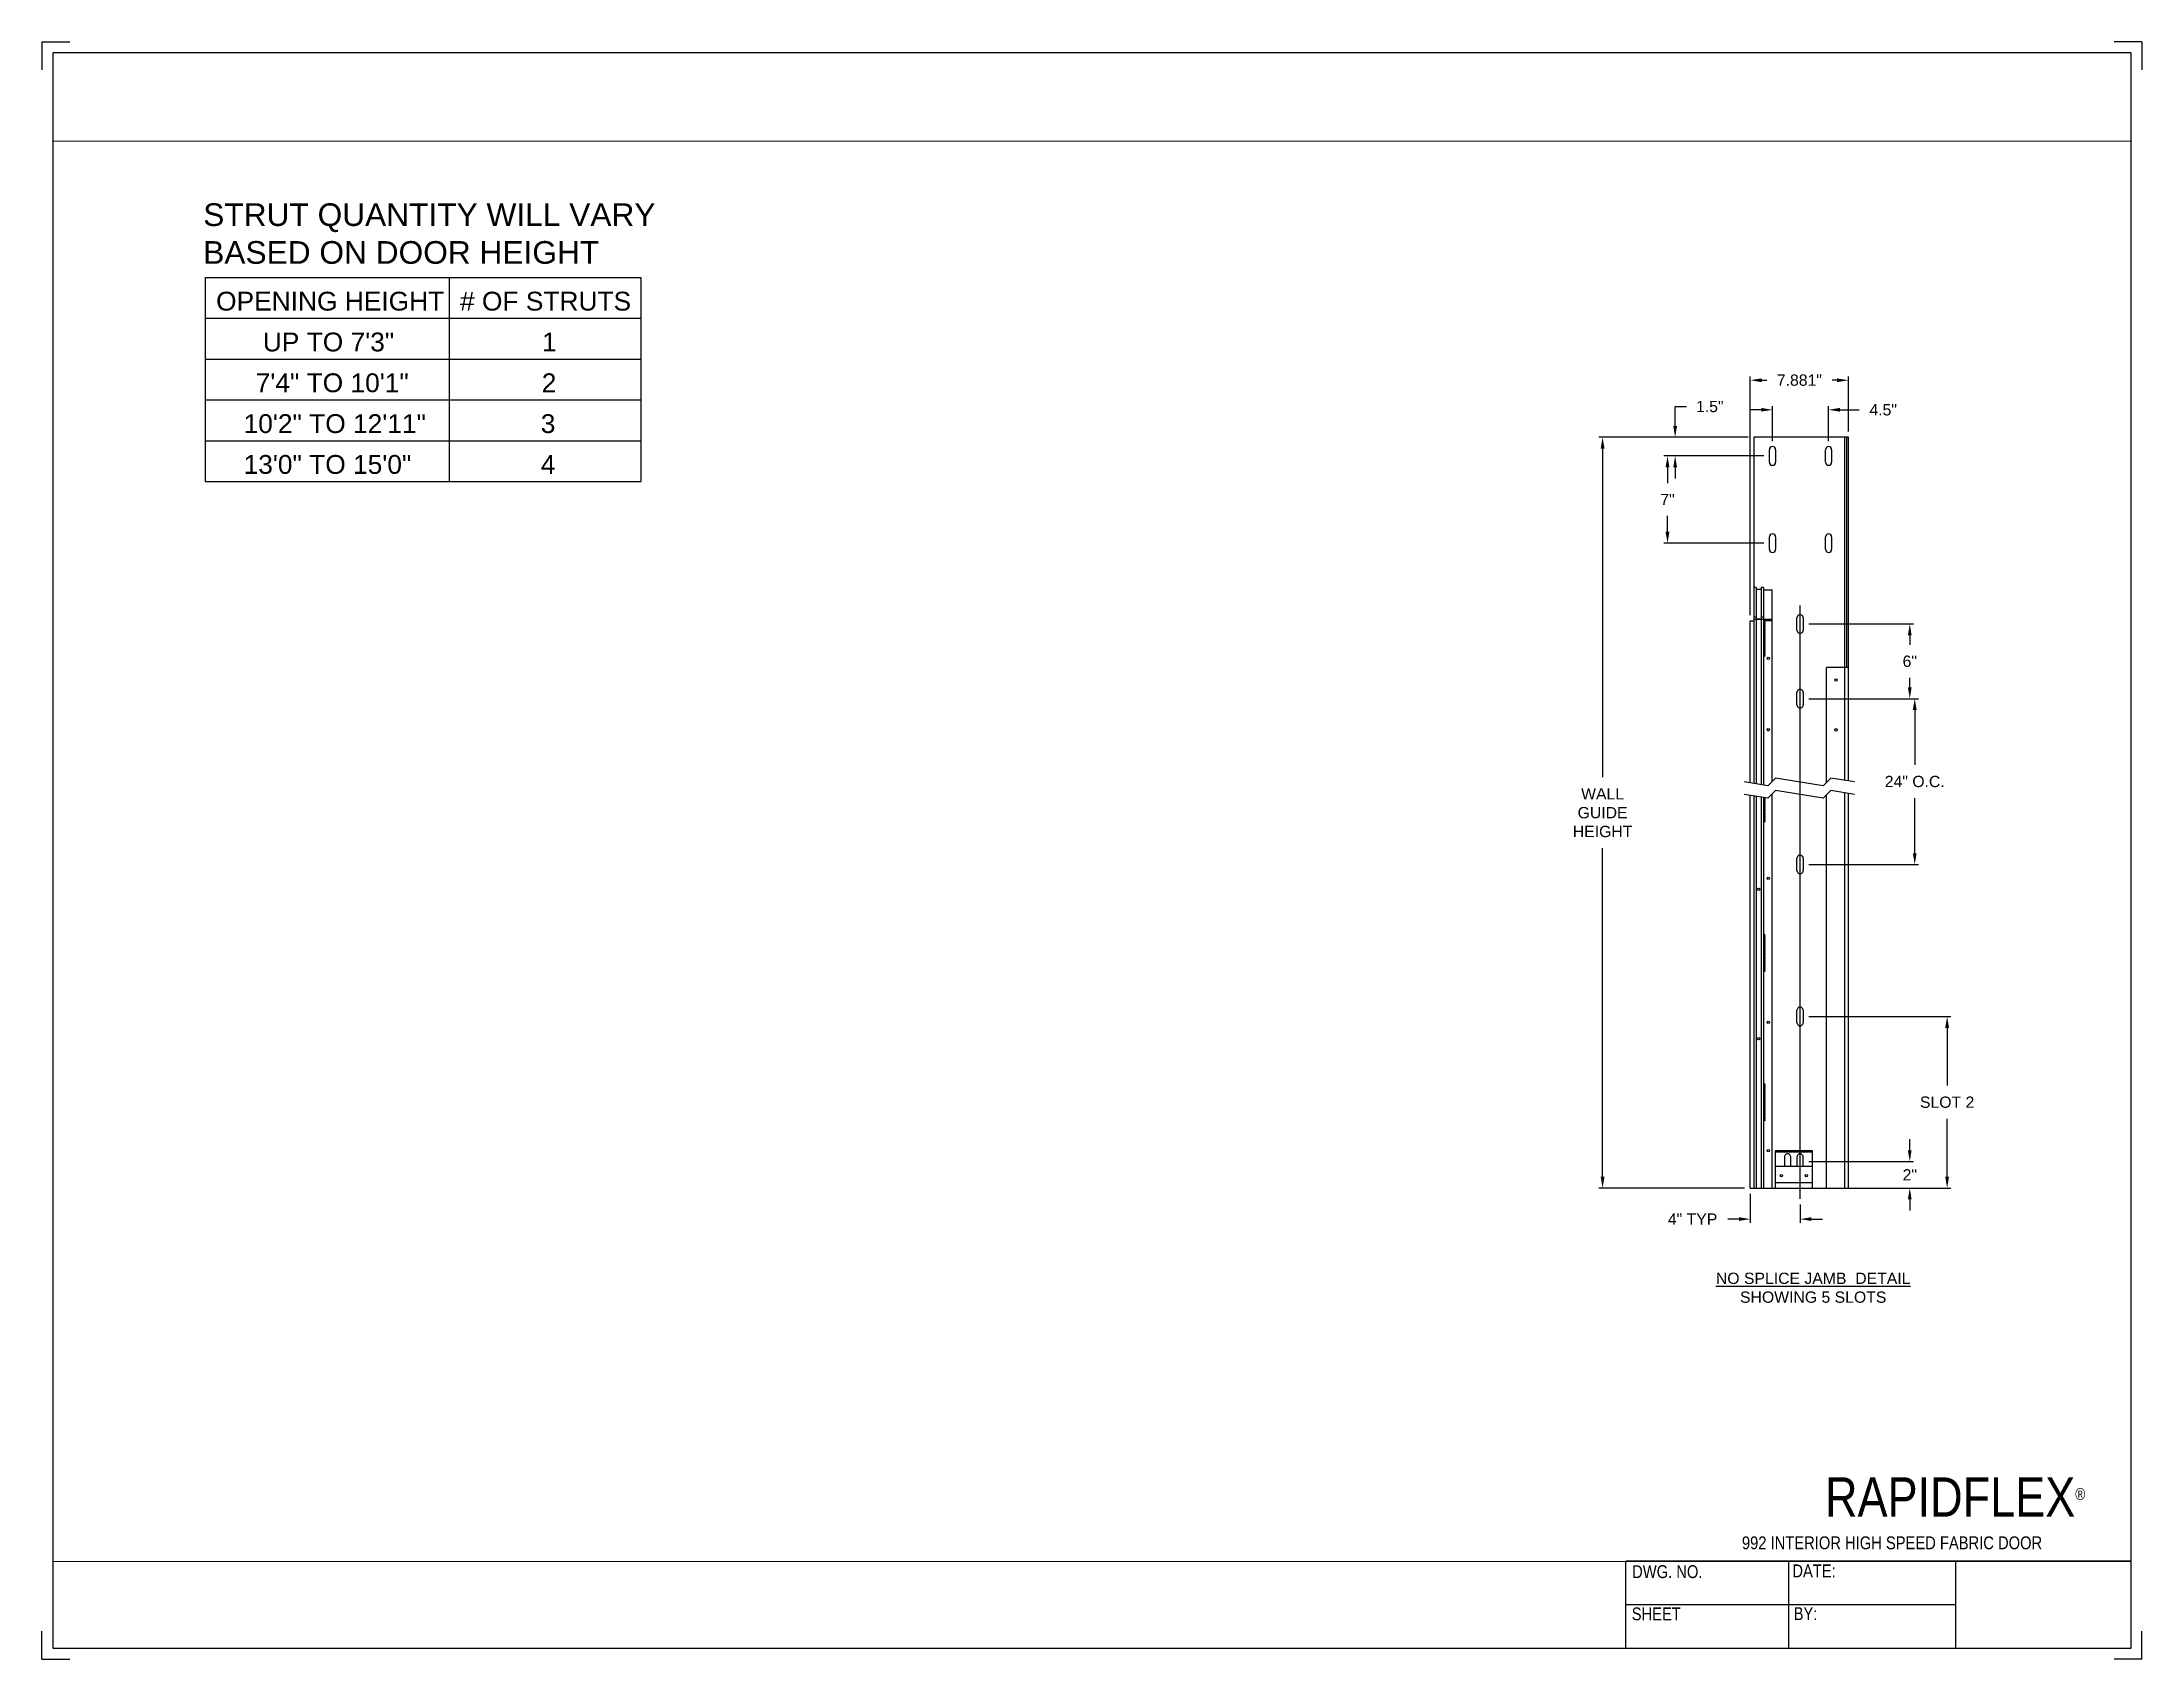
# Paper-space layout '992 JAMB BRACKET SCHEDULE' of a CAD drawing. Header units: inches. Extents: x 0.1 to 10.9, y 0.1 to 8.4.
# The model-space entities are those that its viewports show. They can reach past a viewport. Long polylines and large blocks are cut down to what shows.
import ezdxf

# ---------------------------------------------------------------- set-up
doc = ezdxf.new("R2010")
doc.units = ezdxf.units.IN
doc.header["$LTSCALE"] = 0.25
doc.header["$MEASUREMENT"] = 0
for name, color, linetype in [('ANNOTATIONS', 1, 'Continuous'), ('DETAILS', 4, 'Continuous'), ('JAMB SCHEDULES', 6, 'Continuous'), ('TITLE BLOCK', 7, 'Continuous')]:
    doc.layers.add(name, color=color, linetype=linetype)
doc.styles.add('ARIAL', font='arial.ttf', dxfattribs={"height": 0.09375})
doc.styles.add('CADdetails-DIMENSIONS', font='ARIALN.TTF', dxfattribs={"height": 2.38})
doc.dimstyles.new('STANDARD$0', dxfattribs={"dimtxt": 0.09375, "dimasz": 0.09375, "dimexe": 0.03125, "dimexo": 0.046875, "dimgap": 0.09, "dimtad": 0, "dimtih": 1, "dimtoh": 1, "dimdec": 4, "dimzin": 0, "dimdsep": 46, "dimtxsty": 'ARIAL', "dimcen": 0.09, "dimadec": 0, "dimazin": 0, "dimtfac": 1, "dimtdec": 4, "dimtofl": 0, "dimtmove": 0, "dimatfit": 1, "dimfxl": 1, "dimtolj": 1, "dimtzin": 0, "dimarcsym": 0})

psp = doc.layouts.new('992 JAMB BRACKET SCHEDULE')

# ---------------------------------------------------------------- texts
at = {"layer": 'TITLE BLOCK', "style": 'CADdetails-DIMENSIONS'}
for s, insert, char_height, width, attachment_point in [('\\A1;RAPIDFLEX{\\H0.30337x;\\S® ^ ;}', (10.642, 1.008), 0.20312, 2.03069, 3), ('992 INTERIOR HIGH SPEED FABRIC DOOR', (9.624, 0.703), 0.06641, 1.75949, 2), ('DWG. NO.', (8.463, 0.554), 0.0664, 1.75949, 2), ('DATE:', (9.221, 0.558), 0.0664, 1.75949, 2), ('SHEET', (8.406, 0.336), 0.0664, 1.75949, 2), ('BY:', (9.177, 0.337), 0.0664, 1.75949, 2)]:
    psp.add_mtext(s, dxfattribs=dict(at, insert=insert, char_height=char_height, width=width, attachment_point=attachment_point))

msp = doc.modelspace()

# ---------------------------------------------------------------- texts
at = {"layer": 'ANNOTATIONS', "insert": (308.05367, 237.05518), "char_height": 0.09375, "width": 2.7339817, "attachment_point": 2, "style": 'ARIAL'}
msp.add_mtext('{\\LNO SPLICE JAMB  DETAIL\\P}SHOWING 5 SLOTS', dxfattribs=at)
at = {"layer": 'JAMB SCHEDULES', "insert": (294.68465, 245.93843), "char_height": 0.1882871, "attachment_point": 1, "style": 'ARIAL'}
msp.add_mtext_dynamic_manual_height_columns('STRUT QUANTITY WILL VARY BASED ON DOOR HEIGHT', width=3.8604354, gutter_width=0.01939, heights=[0], dxfattribs=at)
at = {"layer": 'JAMB SCHEDULES', "char_height": 0.156452, "width": 3.5679457, "attachment_point": 1, "style": 'ARIAL'}
for s, insert in [('{OPENING HEIGHT}', (294.79154, 245.20389)), ('{# OF STRUTS}', (296.81718, 245.20389)), ('{UP TO 7\'3"}', (295.1796, 244.86482)), ('{1}', (297.49772, 244.86482)), ('{7\'4" TO 10\'1"}', (295.12025, 244.52575)), ('{2}', (297.49544, 244.52575)), ('10\'2" TO 12\'11"', (295.01981, 244.18667)), ('{3}', (297.48773, 244.18667)), ('{13\'0" TO 15\'0"}', (295.01981, 243.8476)), ('{4}', (297.48773, 243.8476))]:
    msp.add_mtext(s, dxfattribs=dict(at, insert=insert))

# ---------------------------------------------------------------- blocks, each defined once
blk = doc.blocks.new('*D152')
at = {"layer": 'ANNOTATIONS', "color": 0, "lineweight": -2, "transparency": 16777216}
for p, q in [((308.856, 238.072), (308.856, 238.165)), ((308.018, 237.978), (308.887, 237.978)), ((308.024, 237.758), (308.887, 237.758)), ((308.856, 237.665), (308.856, 237.571))]:
    blk.add_line(p, q, dxfattribs=at)
at = {"layer": 'ANNOTATIONS', "color": 0, "transparency": 16777216}
for points in [[(308.84, 238.072), (308.871, 238.072), (308.856, 237.978)], [(308.84, 237.665), (308.871, 237.665), (308.856, 237.758)]]:
    blk.add_solid(points, dxfattribs=at)
at = {"layer": 'defpoints', "color": 0, "transparency": 16777216}
for p in [(307.971, 237.978), (307.977, 237.758), (308.856, 237.758)]:
    blk.add_point(p, dxfattribs=at)
at = {"layer": 'ANNOTATIONS', "color": 0, "transparency": 16777216, "insert": (308.856, 237.868), "char_height": 0.0938, "attachment_point": 5, "style": 'ARIAL'}
blk.add_mtext('\\A1;2"', dxfattribs=at)
blk = doc.blocks.new('*D153')
at = {"layer": 'ANNOTATIONS', "color": 0, "lineweight": -2, "transparency": 16777216}
for p, q in [((308.018, 239.183), (309.197, 239.183)), ((309.166, 239.089), (309.166, 238.609)), ((309.166, 237.852), (309.166, 238.332)), ((308.393, 237.758), (309.197, 237.758))]:
    blk.add_line(p, q, dxfattribs=at)
at = {"layer": 'ANNOTATIONS', "color": 0, "transparency": 16777216}
for points in [[(309.15, 239.089), (309.182, 239.089), (309.166, 239.183)], [(309.15, 237.852), (309.182, 237.852), (309.166, 237.758)]]:
    blk.add_solid(points, dxfattribs=at)
at = {"layer": 'defpoints', "color": 0, "transparency": 16777216}
for p in [(307.971, 239.183), (309.166, 239.183), (308.346, 237.758)]:
    blk.add_point(p, dxfattribs=at)
at = {"layer": 'ANNOTATIONS', "color": 0, "transparency": 16777216, "insert": (309.166, 238.471), "char_height": 0.0938, "attachment_point": 5, "style": 'ARIAL'}
blk.add_mtext('\\A1;SLOT 2', dxfattribs=at)
blk = doc.blocks.new('*D154')
at = {"layer": 'ANNOTATIONS', "color": 0, "lineweight": -2, "transparency": 16777216}
for p, q in [((307.531, 237.711), (307.531, 237.469)), ((307.945, 237.621), (307.945, 237.469)), ((307.437, 237.5), (307.344, 237.5)), ((308.039, 237.5), (308.132, 237.5))]:
    blk.add_line(p, q, dxfattribs=at)
at = {"layer": 'ANNOTATIONS', "color": 0, "transparency": 16777216}
for points in [[(307.437, 237.516), (307.437, 237.485), (307.531, 237.5)], [(308.039, 237.516), (308.039, 237.485), (307.945, 237.5)]]:
    blk.add_solid(points, dxfattribs=at)
at = {"layer": 'defpoints', "color": 0, "transparency": 16777216}
for p in [(307.531, 237.758), (307.945, 237.668), (307.531, 237.5)]:
    blk.add_point(p, dxfattribs=at)
at = {"layer": 'ANNOTATIONS', "color": 0, "transparency": 16777216, "insert": (307.052, 237.5), "char_height": 0.0938, "attachment_point": 5, "style": 'ARIAL'}
blk.add_mtext('\\A1;4" TYP', dxfattribs=at)
blk = doc.blocks.new('*D155')
at = {"layer": 'ANNOTATIONS', "color": 0, "lineweight": -2, "transparency": 16777216}
for p, q in [((308.018, 242.444), (308.887, 242.444)), ((308.856, 242.35), (308.856, 242.271)), ((308.856, 241.917), (308.856, 241.996)), ((308.018, 241.823), (308.887, 241.823))]:
    blk.add_line(p, q, dxfattribs=at)
at = {"layer": 'ANNOTATIONS', "color": 0, "transparency": 16777216}
for points in [[(308.84, 242.35), (308.871, 242.35), (308.856, 242.444)], [(308.84, 241.917), (308.871, 241.917), (308.856, 241.823)]]:
    blk.add_solid(points, dxfattribs=at)
at = {"layer": 'defpoints', "color": 0, "transparency": 16777216}
for p in [(307.971, 242.444), (307.971, 241.823), (308.856, 241.823)]:
    blk.add_point(p, dxfattribs=at)
at = {"layer": 'ANNOTATIONS', "color": 0, "transparency": 16777216, "insert": (308.856, 242.134), "char_height": 0.0938, "attachment_point": 5, "style": 'ARIAL'}
blk.add_mtext('\\A1;6"', dxfattribs=at)
blk = doc.blocks.new('*D156')
at = {"layer": 'ANNOTATIONS', "color": 0, "lineweight": -2, "transparency": 16777216}
for p, q in [((307.531, 242.516), (307.531, 244.5)), ((308.346, 244.042), (308.346, 244.5)), ((307.625, 244.469), (307.668, 244.469)), ((308.252, 244.469), (308.21, 244.469))]:
    blk.add_line(p, q, dxfattribs=at)
at = {"layer": 'ANNOTATIONS', "color": 0, "transparency": 16777216}
for points in [[(307.625, 244.484), (307.625, 244.453), (307.531, 244.469)], [(308.252, 244.484), (308.252, 244.453), (308.346, 244.469)]]:
    blk.add_solid(points, dxfattribs=at)
at = {"layer": 'defpoints', "color": 0, "transparency": 16777216}
for p in [(307.531, 244.469), (308.346, 243.995), (307.531, 242.47)]:
    blk.add_point(p, dxfattribs=at)
at = {"layer": 'ANNOTATIONS', "color": 0, "transparency": 16777216, "insert": (307.939, 244.469), "char_height": 0.0938, "attachment_point": 5, "style": 'ARIAL'}
blk.add_mtext('\\A1;7.881"', dxfattribs=at)
blk = doc.blocks.new('*D150')
at = {"layer": 'ANNOTATIONS', "color": 0, "lineweight": -2, "transparency": 16777216}
for p, q in [((307.643, 243.84), (306.813, 243.84)), ((306.844, 243.746), (306.844, 243.615)), ((306.844, 243.21), (306.844, 243.341)), ((307.643, 243.116), (306.813, 243.116))]:
    blk.add_line(p, q, dxfattribs=at)
at = {"layer": 'ANNOTATIONS', "color": 0, "transparency": 16777216}
for points in [[(306.828, 243.746), (306.86, 243.746), (306.844, 243.84)], [(306.828, 243.21), (306.86, 243.21), (306.844, 243.116)]]:
    blk.add_solid(points, dxfattribs=at)
at = {"layer": 'defpoints', "color": 0, "transparency": 16777216}
for p in [(306.844, 243.84), (307.69, 243.84), (307.69, 243.116)]:
    blk.add_point(p, dxfattribs=at)
at = {"layer": 'ANNOTATIONS', "color": 0, "transparency": 16777216, "insert": (306.844, 243.478), "char_height": 0.0938, "attachment_point": 5, "style": 'ARIAL'}
blk.add_mtext('\\A1;7"', dxfattribs=at)
blk = doc.blocks.new('*D151')
at = {"layer": 'ANNOTATIONS', "color": 0, "lineweight": -2, "transparency": 16777216}
for p, q in [((306.907, 244.088), (306.907, 244.25)), ((306.907, 244.25), (307.001, 244.25)), ((307.514, 243.995), (306.876, 243.995)), ((307.643, 243.84), (306.876, 243.84)), ((306.907, 243.746), (306.907, 243.652))]:
    blk.add_line(p, q, dxfattribs=at)
at = {"layer": 'ANNOTATIONS', "color": 0, "transparency": 16777216}
for points in [[(306.892, 244.088), (306.923, 244.088), (306.907, 243.995)], [(306.892, 243.746), (306.923, 243.746), (306.907, 243.84)]]:
    blk.add_solid(points, dxfattribs=at)
at = {"layer": 'defpoints', "color": 0, "transparency": 16777216}
for p in [(306.907, 243.995), (307.561, 243.995), (307.69, 243.84)]:
    blk.add_point(p, dxfattribs=at)
at = {"layer": 'ANNOTATIONS', "color": 0, "transparency": 16777216, "insert": (307.195, 244.25), "char_height": 0.0938, "attachment_point": 5, "style": 'ARIAL'}
blk.add_mtext('\\A1;1.5"', dxfattribs=at)
blk = doc.blocks.new('*D157')
at = {"layer": 'ANNOTATIONS', "color": 0, "lineweight": -2, "transparency": 16777216}
for p, q in [((307.622, 244.223), (307.528, 244.223)), ((307.716, 243.964), (307.716, 244.254)), ((308.181, 243.964), (308.181, 244.254)), ((308.275, 244.223), (308.435, 244.223))]:
    blk.add_line(p, q, dxfattribs=at)
at = {"layer": 'ANNOTATIONS', "color": 0, "transparency": 16777216}
for points in [[(307.622, 244.239), (307.622, 244.208), (307.716, 244.223)], [(308.275, 244.239), (308.275, 244.208), (308.181, 244.223)]]:
    blk.add_solid(points, dxfattribs=at)
at = {"layer": 'defpoints', "color": 0, "transparency": 16777216}
for p in [(307.716, 244.223), (307.716, 243.917), (308.181, 243.917)]:
    blk.add_point(p, dxfattribs=at)
at = {"layer": 'ANNOTATIONS', "color": 0, "transparency": 16777216, "insert": (308.635, 244.223), "char_height": 0.0938, "attachment_point": 5, "style": 'ARIAL'}
blk.add_mtext('\\A1;4.5"', dxfattribs=at)
blk = doc.blocks.new('*D158')
at = {"layer": 'ANNOTATIONS', "color": 0, "lineweight": -2, "transparency": 16777216}
for p, q in [((308.018, 241.823), (308.928, 241.823)), ((308.897, 241.73), (308.897, 241.273)), ((308.897, 240.54), (308.897, 240.996)), ((308.018, 240.447), (308.928, 240.447))]:
    blk.add_line(p, q, dxfattribs=at)
at = {"layer": 'ANNOTATIONS', "color": 0, "transparency": 16777216}
for points in [[(308.881, 241.73), (308.913, 241.73), (308.897, 241.823)], [(308.881, 240.54), (308.913, 240.54), (308.897, 240.447)]]:
    blk.add_solid(points, dxfattribs=at)
at = {"layer": 'defpoints', "color": 0, "transparency": 16777216}
for p in [(307.971, 241.823), (307.971, 240.447), (308.897, 240.447)]:
    blk.add_point(p, dxfattribs=at)
at = {"layer": 'ANNOTATIONS', "color": 0, "transparency": 16777216, "insert": (308.897, 241.135), "char_height": 0.09375, "attachment_point": 5, "style": 'ARIAL'}
blk.add_mtext('\\A1;24" O.C.', dxfattribs=at)
blk = doc.blocks.new('*D159')
at = {"layer": 'ANNOTATIONS', "color": 0, "lineweight": -2, "transparency": 16777216}
for p, q in [((307.484, 243.995), (306.274, 243.995)), ((306.305, 243.901), (306.305, 241.172)), ((306.305, 237.852), (306.305, 240.581)), ((307.484, 237.758), (306.274, 237.758))]:
    blk.add_line(p, q, dxfattribs=at)
at = {"layer": 'ANNOTATIONS', "color": 0, "transparency": 16777216}
for points in [[(306.289, 243.901), (306.321, 243.901), (306.305, 243.995)], [(306.289, 237.852), (306.321, 237.852), (306.305, 237.758)]]:
    blk.add_solid(points, dxfattribs=at)
at = {"layer": 'defpoints', "color": 0, "transparency": 16777216}
for p in [(307.531, 243.995), (306.305, 237.758), (307.531, 237.758)]:
    blk.add_point(p, dxfattribs=at)
at = {"layer": 'ANNOTATIONS', "color": 0, "transparency": 16777216, "insert": (306.305, 240.876), "char_height": 0.0938, "attachment_point": 5, "style": 'ARIAL'}
blk.add_mtext('\\A1;WALL\\PGUIDE\\PHEIGHT', dxfattribs=at)

# ---------------------------------------------------------------- dimensions: what is measured, and where the dimension line sits
at = {"layer": 'ANNOTATIONS'}
for base, p1, p2, text, picture, middle in [((307.53123, 244.46874), (308.34609, 243.99466), (307.53123, 242.46957), '7.881"', '*D156', (307.93866, 244.46874)), ((307.71589, 244.22317), (308.18118, 243.91712), (307.71589, 243.91712), '4.5"', '*D157', (308.63543, 244.22317)), ((307.53123, 237.50016), (307.94481, 237.66803), (307.53123, 237.75828), '4" TYP', '*D154', (307.05219, 237.50016))]:
    dim = msp.add_linear_dim(base=base, p1=p1, p2=p2, text=text, dimstyle='STANDARD$0', dxfattribs=at)
    dim.commit()
    dim.dimension.update_dxf_attribs({"geometry": picture, "text_midpoint": middle, "dimtype": 160})
for base, p1, p2, text, picture, middle in [((306.90746, 243.99466), (307.69004, 243.83957), (307.5608, 243.99466), '1.5"', '*D151', (307.19529, 244.24998)), ((306.30495, 237.75828), (307.53123, 243.99466), (307.53123, 237.75828), 'WALL\\PGUIDE\\PHEIGHT', '*D159', (306.30495, 240.87647)), ((306.84391, 243.83957), (307.69004, 243.1158), (307.69004, 243.83957), '7"', '*D150', (306.84391, 243.47768)), ((308.85573, 241.82334), (307.97066, 242.44372), (307.97066, 241.82334), '6"', '*D155', (308.85573, 242.13353)), ((308.89709, 240.44658), (307.97066, 241.82334), (307.97066, 240.44658), '24" O.C.', '*D158', (308.89709, 241.13496)), ((309.16592, 239.18316), (308.34609, 237.75828), (307.97066, 239.18316), 'SLOT 2', '*D153', (309.16592, 238.47072)), ((308.85573, 237.75828), (307.97066, 237.97799), (307.97748, 237.75828), '2"', '*D152', (308.85573, 237.86814))]:
    dim = msp.add_linear_dim(base=base, p1=p1, p2=p2, angle=90, text=text, dimstyle='STANDARD$0', dxfattribs=at)
    dim.commit()
    dim.dimension.update_dxf_attribs({"geometry": picture, "text_midpoint": middle, "dimtype": 160})

# ---------------------------------------------------------------- linework, layer by layer
at = {"layer": 'DETAILS'}
for p, q in [((307.5608, 243.99466), (307.5608, 241.11815)), ((308.34609, 243.99466), (307.5608, 243.99466)), ((308.31652, 241.14502), (308.31652, 243.99466)), ((308.33379, 242.08183), (308.33379, 243.99466)), ((308.34609, 241.14013), (308.34609, 243.99466)), ((307.69004, 243.78787), (307.69004, 243.89127)), ((307.74174, 243.89127), (307.74174, 243.78787)), ((308.15533, 243.78787), (308.15533, 243.89127)), ((308.20703, 243.89127), (308.20703, 243.78787)), ((307.69004, 243.0641), (307.69004, 243.16749)), ((307.74174, 243.16749), (307.74174, 243.0641)), ((308.15533, 243.0641), (308.15533, 243.16749)), ((308.20703, 243.16749), (308.20703, 243.0641)), ((307.58148, 242.74631), (307.5608, 242.74631)), ((307.58148, 242.74631), (307.58148, 241.11473)), ((307.6218, 242.74631), (307.6218, 241.10807)), ((307.64248, 242.74631), (307.6218, 242.74631)), ((307.64248, 242.74631), (307.64248, 241.10465)), ((307.6218, 242.72936), (307.58148, 242.72936)), ((307.64248, 242.72821), (307.71217, 242.72821)), ((307.71217, 241.13466), (307.71217, 242.72821)), ((307.53123, 242.46957), (307.5608, 242.46957)), ((307.53123, 241.12304), (307.53123, 242.46957)), ((307.58148, 242.50007), (307.5608, 242.50007)), ((307.64248, 242.47991), (307.5608, 242.47991)), ((307.6218, 242.48311), (307.58148, 242.48311)), ((307.64248, 242.50007), (307.6218, 242.50007)), ((307.64248, 242.48435), (307.71217, 242.48435)), ((307.71217, 242.46957), (307.64248, 242.46957)), ((307.91896, 242.39202), (307.91896, 242.49542)), ((307.97066, 242.49542), (307.97066, 242.39202)), ((308.16515, 241.12851), (308.16515, 242.08183)), ((308.34609, 242.08183), (308.16515, 242.08183)), ((307.91896, 241.77164), (307.91896, 241.87504)), ((307.97066, 241.87504), (307.97066, 241.77164)), ((307.67653, 241.09902), (307.47953, 241.13159)), ((307.67653, 240.99562), (307.47953, 241.02819)), ((307.53123, 237.75828), (307.53123, 241.01964)), ((307.5608, 241.01476), (307.5608, 237.75828)), ((307.58148, 241.01134), (307.58148, 237.75828)), ((307.6218, 241.00467), (307.6218, 237.75828)), ((307.64248, 241.00125), (307.64248, 237.75828)), ((307.74166, 241.16415), (307.67653, 241.09902)), ((307.74166, 241.06076), (307.67653, 240.99562)), ((307.71217, 237.75828), (307.71217, 241.03127)), ((308.13566, 241.09902), (307.74166, 241.16415)), ((308.13566, 240.99562), (307.74166, 241.06076)), ((308.20079, 241.16415), (308.13566, 241.09902)), ((308.20079, 241.06076), (308.13566, 240.99562)), ((308.16515, 237.75828), (308.16515, 241.02511)), ((308.39779, 241.13159), (308.20079, 241.16415)), ((308.39779, 241.02819), (308.20079, 241.06076)), ((308.31652, 237.75828), (308.31652, 241.04162)), ((308.34609, 237.75828), (308.34609, 241.03674)), ((307.91896, 240.39488), (307.91896, 240.49828)), ((307.97066, 240.49828), (307.97066, 240.39488)), ((307.91896, 239.13146), (307.91896, 239.23486)), ((307.97066, 239.23486), (307.97066, 239.13146)), ((307.73802, 238.06847), (307.73802, 237.75828)), ((308.04821, 238.06847), (307.73802, 238.06847)), ((308.04821, 237.75828), (308.04821, 238.06847)), ((307.73802, 237.93922), (308.04821, 237.93922)), ((307.81557, 238.01677), (307.81557, 237.93922)), ((307.86727, 237.93922), (307.86727, 238.01677)), ((307.91896, 238.01677), (307.91896, 237.93922)), ((307.97066, 237.93922), (307.97066, 238.01677)), ((307.53123, 237.75828), (308.16515, 237.75828)), ((307.73802, 237.80351), (308.04821, 237.80351)), ((307.73802, 237.75828), (308.04821, 237.75828)), ((308.16515, 237.75828), (308.34609, 237.75828))]:
    msp.add_line(p, q, dxfattribs=at)
at = {"layer": 'DETAILS', "ltscale": 10}
msp.add_line((307.94481, 237.66807), (307.94481, 242.59768), dxfattribs=at)
at = {"layer": 'DETAILS'}
for centre, radius in [((307.68115, 242.15938), 0.01008), ((308.2427, 241.97844), 0.01034), ((307.68115, 241.56485), 0.01008), ((308.2427, 241.56485), 0.01034), ((307.68115, 240.33168), 0.01008), ((307.60164, 240.23979), 0.01034), ((307.68115, 239.13533), 0.01008), ((307.60164, 238.99903), 0.01034), ((307.68115, 238.06847), 0.01008), ((307.78972, 237.86167), 0.01039), ((307.99651, 237.86167), 0.01039)]:
    msp.add_circle(centre, radius, dxfattribs=at)
for centre, radius, start, end in [((307.71589, 243.89127), 0.02585, 0.001389, 179.998611), ((307.71589, 243.78787), 0.02585, 180.001389, 359.998611), ((308.18118, 243.89127), 0.02585, 0.001389, 179.998611), ((308.18118, 243.78787), 0.02585, 180.001389, 359.998611), ((307.71589, 243.16749), 0.02585, 0.001389, 179.998611), ((308.18118, 243.16749), 0.02585, 0.001389, 179.998611), ((307.71589, 243.0641), 0.02585, 180.001389, 359.998611), ((308.18118, 243.0641), 0.02585, 180.001389, 359.998611), ((307.64894, 242.47319), 0.00672, 15.828329, 164.171671), ((307.64894, 242.46957), 0.00672, 15.828329, 164.171671), ((307.64894, 242.46468), 0.00672, 15.828329, 164.171671), ((307.64894, 242.4598), 0.00672, 15.828329, 164.171671), ((307.64894, 242.45491), 0.00672, 15.828329, 164.171671), ((307.64894, 242.45003), 0.00672, 15.828329, 164.171671), ((307.64894, 242.44514), 0.00672, 15.828329, 164.171671), ((307.64894, 242.44026), 0.00672, 15.828329, 164.171671), ((307.64894, 242.43537), 0.00672, 15.828329, 164.171671), ((307.64894, 242.43049), 0.00672, 15.828329, 164.171671), ((307.64894, 242.4256), 0.00672, 15.828329, 164.171671), ((307.64894, 242.42072), 0.00672, 15.828329, 164.171671), ((307.64894, 242.41583), 0.00672, 15.828329, 164.171671), ((307.64894, 242.41095), 0.00672, 15.828329, 164.171671), ((307.64894, 242.40606), 0.00672, 15.828329, 164.171671), ((307.64894, 242.40118), 0.00672, 15.828329, 164.171671), ((307.64894, 242.39629), 0.00672, 15.828329, 164.171671), ((307.64894, 242.39141), 0.00672, 15.828329, 164.171671), ((307.64894, 242.38652), 0.00672, 15.828329, 164.171671), ((307.94481, 242.49542), 0.02585, 359.999226, 180.000774), ((307.64894, 242.38164), 0.00672, 15.828329, 164.171671), ((307.64894, 242.37676), 0.00672, 15.828329, 164.171671), ((307.64894, 242.37187), 0.00672, 15.828329, 164.171671), ((307.64894, 242.36699), 0.00672, 15.828329, 164.171671), ((307.64894, 242.3621), 0.00672, 15.828329, 164.171671), ((307.64894, 242.35722), 0.00672, 15.828329, 164.171671), ((307.64894, 242.35233), 0.00672, 15.828329, 164.171671), ((307.64894, 242.34745), 0.00672, 15.828329, 164.171671), ((307.64894, 242.34256), 0.00672, 15.828329, 164.171671), ((307.64894, 242.33768), 0.00672, 15.828329, 164.171671), ((307.64894, 242.33279), 0.00672, 15.828329, 164.171671), ((307.64894, 242.32791), 0.00672, 15.828329, 164.171671), ((307.64894, 242.32302), 0.00672, 15.828329, 164.171671), ((307.64894, 242.31814), 0.00672, 15.828329, 164.171671), ((307.64894, 242.31325), 0.00672, 15.828329, 164.171671), ((307.64894, 242.30837), 0.00672, 15.828329, 164.171671), ((307.64894, 242.30348), 0.00672, 15.828329, 164.171671), ((307.64894, 242.2986), 0.00672, 15.828329, 164.171671), ((307.64894, 242.29371), 0.00672, 15.828329, 164.171671), ((307.64894, 242.28883), 0.00672, 15.828329, 164.171671), ((307.64894, 242.28394), 0.00672, 15.828329, 164.171671), ((307.64894, 242.27906), 0.00672, 15.828329, 164.171671), ((307.64894, 242.27417), 0.00672, 15.828329, 164.171671), ((307.64894, 242.26929), 0.00672, 15.828329, 164.171671), ((307.64894, 242.2644), 0.00672, 15.828329, 164.171671), ((307.64894, 242.25952), 0.00672, 15.828329, 164.171671), ((307.64894, 242.25463), 0.00672, 15.828329, 164.171671), ((307.64894, 242.24975), 0.00672, 15.828329, 164.171671), ((307.64894, 242.24486), 0.00672, 15.828329, 164.171671), ((307.64894, 242.23998), 0.00672, 15.828329, 164.171671), ((307.64894, 242.23509), 0.00672, 15.828329, 164.171671), ((307.64894, 242.23021), 0.00672, 15.828329, 164.171671), ((307.64894, 242.22532), 0.00672, 15.828329, 164.171671), ((307.64894, 242.22044), 0.00672, 15.828329, 164.171671), ((307.64894, 242.21555), 0.00672, 15.828329, 164.171671), ((307.94481, 242.39202), 0.02585, 179.999227, 0.000773), ((307.64894, 242.21067), 0.00672, 15.828329, 164.171671), ((307.64894, 242.20578), 0.00672, 15.828329, 164.171671), ((307.64894, 242.2009), 0.00672, 15.828329, 164.171671), ((307.64894, 242.19601), 0.00672, 15.828329, 164.171671), ((307.64894, 242.19113), 0.00672, 15.828329, 164.171671), ((307.64894, 242.18625), 0.00672, 15.828329, 164.171671), ((307.64894, 242.18136), 0.00672, 15.828329, 164.171671), ((307.64894, 242.17648), 0.00672, 15.828329, 164.171671), ((307.64894, 242.17159), 0.00672, 15.828329, 164.171671), ((307.94481, 241.87504), 0.02585, 359.999226, 180.000774), ((307.94481, 241.77164), 0.02585, 179.999227, 0.000773), ((307.64894, 240.99023), 0.00672, 15.828329, 164.171671), ((307.64894, 240.98534), 0.00672, 15.828329, 164.171671), ((307.64894, 240.98046), 0.00672, 15.828329, 164.171671), ((307.64894, 240.97557), 0.00672, 15.828329, 164.171671), ((307.64894, 240.97069), 0.00672, 15.828329, 164.171671), ((307.64894, 240.9658), 0.00672, 15.828329, 164.171671), ((307.64894, 240.96092), 0.00672, 15.828329, 164.171671), ((307.64894, 240.95603), 0.00672, 15.828329, 164.171671), ((307.64894, 240.95115), 0.00672, 15.828329, 164.171671), ((307.64894, 240.94626), 0.00672, 15.828329, 164.171671), ((307.64894, 240.94138), 0.00672, 15.828329, 164.171671), ((307.64894, 240.93649), 0.00672, 15.828329, 164.171671), ((307.64894, 240.93161), 0.00672, 15.828329, 164.171671), ((307.64894, 240.92672), 0.00672, 15.828329, 164.171671), ((307.64894, 240.92184), 0.00672, 15.828329, 164.171671), ((307.64894, 240.91695), 0.00672, 15.828329, 164.171671), ((307.64894, 240.91207), 0.00672, 15.828329, 164.171671), ((307.64894, 240.90718), 0.00672, 15.828329, 164.171671), ((307.64894, 240.9023), 0.00672, 15.828329, 164.171671), ((307.64894, 240.89741), 0.00672, 15.828329, 164.171671), ((307.64894, 240.89253), 0.00672, 15.828329, 164.171671), ((307.64894, 240.88764), 0.00672, 15.828329, 164.171671), ((307.64894, 240.88276), 0.00672, 15.828329, 164.171671), ((307.64894, 240.87788), 0.00672, 15.828329, 164.171671), ((307.64894, 240.87299), 0.00672, 15.828329, 164.171671), ((307.64894, 240.86811), 0.00672, 15.828329, 164.171671), ((307.64894, 240.86322), 0.00672, 15.828329, 164.171671), ((307.64894, 240.85834), 0.00672, 15.828329, 164.171671), ((307.64894, 240.85345), 0.00672, 15.828329, 164.171671), ((307.64894, 240.84857), 0.00672, 15.828329, 164.171671), ((307.64894, 240.84368), 0.00672, 15.828329, 164.171671), ((307.64894, 240.8388), 0.00672, 15.828329, 164.171671), ((307.64894, 240.83391), 0.00672, 15.828329, 164.171671), ((307.64894, 240.82903), 0.00672, 15.828329, 164.171671), ((307.64894, 240.82414), 0.00672, 15.828329, 164.171671), ((307.64894, 240.81926), 0.00672, 15.828329, 164.171671), ((307.64894, 240.81437), 0.00672, 15.828329, 164.171671), ((307.64894, 240.80949), 0.00672, 15.828329, 164.171671), ((307.64894, 240.8046), 0.00672, 15.828329, 164.171671), ((307.64894, 240.79972), 0.00672, 15.828329, 164.171671), ((307.64894, 240.79483), 0.00672, 15.828329, 164.171671), ((307.94481, 240.49828), 0.02585, 359.999226, 180.000774), ((307.94481, 240.39488), 0.02585, 179.999227, 0.000773), ((307.64894, 239.85694), 0.00672, 15.828329, 164.171671), ((307.64894, 239.85205), 0.00672, 15.828329, 164.171671), ((307.64894, 239.84717), 0.00672, 15.828329, 164.171671), ((307.64894, 239.84228), 0.00672, 15.828329, 164.171671), ((307.64894, 239.8374), 0.00672, 15.828329, 164.171671), ((307.64894, 239.83251), 0.00672, 15.828329, 164.171671), ((307.64894, 239.82763), 0.00672, 15.828329, 164.171671), ((307.64894, 239.82274), 0.00672, 15.828329, 164.171671), ((307.64894, 239.81786), 0.00672, 15.828329, 164.171671), ((307.64894, 239.81297), 0.00672, 15.828329, 164.171671), ((307.64894, 239.80809), 0.00672, 15.828329, 164.171671), ((307.64894, 239.8032), 0.00672, 15.828329, 164.171671), ((307.64894, 239.79832), 0.00672, 15.828329, 164.171671), ((307.64894, 239.79343), 0.00672, 15.828329, 164.171671), ((307.64894, 239.78855), 0.00672, 15.828329, 164.171671), ((307.64894, 239.78366), 0.00672, 15.828329, 164.171671), ((307.64894, 239.77878), 0.00672, 15.828329, 164.171671), ((307.64894, 239.7739), 0.00672, 15.828329, 164.171671), ((307.64894, 239.76901), 0.00672, 15.828329, 164.171671), ((307.64894, 239.76413), 0.00672, 15.828329, 164.171671), ((307.64894, 239.75924), 0.00672, 15.828329, 164.171671), ((307.64894, 239.75436), 0.00672, 15.828329, 164.171671), ((307.64894, 239.74947), 0.00672, 15.828329, 164.171671), ((307.64894, 239.74459), 0.00672, 15.828329, 164.171671), ((307.64894, 239.7397), 0.00672, 15.828329, 164.171671), ((307.64894, 239.73482), 0.00672, 15.828329, 164.171671), ((307.64894, 239.72993), 0.00672, 15.828329, 164.171671), ((307.64894, 239.72505), 0.00672, 15.828329, 164.171671), ((307.64894, 239.72016), 0.00672, 15.828329, 164.171671), ((307.64894, 239.71528), 0.00672, 15.828329, 164.171671), ((307.64894, 239.71039), 0.00672, 15.828329, 164.171671), ((307.64894, 239.70551), 0.00672, 15.828329, 164.171671), ((307.64894, 239.70062), 0.00672, 15.828329, 164.171671), ((307.64894, 239.69574), 0.00672, 15.828329, 164.171671), ((307.64894, 239.69085), 0.00672, 15.828329, 164.171671), ((307.64894, 239.68597), 0.00672, 15.828329, 164.171671), ((307.64894, 239.68108), 0.00672, 15.828329, 164.171671), ((307.64894, 239.6762), 0.00672, 15.828329, 164.171671), ((307.64894, 239.67131), 0.00672, 15.828329, 164.171671), ((307.64894, 239.66643), 0.00672, 15.828329, 164.171671), ((307.64894, 239.66154), 0.00672, 15.828329, 164.171671), ((307.64894, 239.65666), 0.00672, 15.828329, 164.171671), ((307.64894, 239.65177), 0.00672, 15.828329, 164.171671), ((307.64894, 239.64689), 0.00672, 15.828329, 164.171671), ((307.64894, 239.642), 0.00672, 15.828329, 164.171671), ((307.64894, 239.63712), 0.00672, 15.828329, 164.171671), ((307.64894, 239.63223), 0.00672, 15.828329, 164.171671), ((307.64894, 239.62735), 0.00672, 15.828329, 164.171671), ((307.64894, 239.62246), 0.00672, 15.828329, 164.171671), ((307.64894, 239.61758), 0.00672, 15.828329, 164.171671), ((307.64894, 239.61269), 0.00672, 15.828329, 164.171671), ((307.64894, 239.60781), 0.00672, 15.828329, 164.171671), ((307.64894, 239.60292), 0.00672, 15.828329, 164.171671), ((307.64894, 239.59804), 0.00672, 15.828329, 164.171671), ((307.64894, 239.59316), 0.00672, 15.828329, 164.171671), ((307.64894, 239.58827), 0.00672, 15.828329, 164.171671), ((307.64894, 239.58339), 0.00672, 15.828329, 164.171671), ((307.64894, 239.5785), 0.00672, 15.828329, 164.171671), ((307.64894, 239.57362), 0.00672, 15.828329, 164.171671), ((307.64894, 239.56873), 0.00672, 15.828329, 164.171671), ((307.64894, 239.56385), 0.00672, 15.828329, 164.171671), ((307.64894, 239.55896), 0.00672, 15.828329, 164.171671), ((307.64894, 239.55408), 0.00672, 15.828329, 164.171671), ((307.94481, 239.23486), 0.02585, 359.999226, 180.000774), ((307.94481, 239.13146), 0.02585, 179.999227, 0.000773), ((307.64894, 238.61618), 0.00672, 15.828329, 164.171671), ((307.64894, 238.6113), 0.00672, 15.828329, 164.171671), ((307.64894, 238.60641), 0.00672, 15.828329, 164.171671), ((307.64894, 238.60153), 0.00672, 15.828329, 164.171671), ((307.64894, 238.59664), 0.00672, 15.828329, 164.171671), ((307.64894, 238.59176), 0.00672, 15.828329, 164.171671), ((307.64894, 238.58687), 0.00672, 15.828329, 164.171671), ((307.64894, 238.58199), 0.00672, 15.828329, 164.171671), ((307.64894, 238.5771), 0.00672, 15.828329, 164.171671), ((307.64894, 238.57222), 0.00672, 15.828329, 164.171671), ((307.64894, 238.56733), 0.00672, 15.828329, 164.171671), ((307.64894, 238.56245), 0.00672, 15.828329, 164.171671), ((307.64894, 238.55756), 0.00672, 15.828329, 164.171671), ((307.64894, 238.55268), 0.00672, 15.828329, 164.171671), ((307.64894, 238.54779), 0.00672, 15.828329, 164.171671), ((307.64894, 238.54291), 0.00672, 15.828329, 164.171671), ((307.64894, 238.53802), 0.00672, 15.828329, 164.171671), ((307.64894, 238.53314), 0.00672, 15.828329, 164.171671), ((307.64894, 238.52825), 0.00672, 15.828329, 164.171671), ((307.64894, 238.52337), 0.00672, 15.828329, 164.171671), ((307.64894, 238.51848), 0.00672, 15.828329, 164.171671), ((307.64894, 238.5136), 0.00672, 15.828329, 164.171671), ((307.64894, 238.50871), 0.00672, 15.828329, 164.171671), ((307.64894, 238.50383), 0.00672, 15.828329, 164.171671), ((307.64894, 238.49894), 0.00672, 15.828329, 164.171671), ((307.64894, 238.49406), 0.00672, 15.828329, 164.171671), ((307.64894, 238.48918), 0.00672, 15.828329, 164.171671), ((307.64894, 238.48429), 0.00672, 15.828329, 164.171671), ((307.64894, 238.47941), 0.00672, 15.828329, 164.171671), ((307.64894, 238.47452), 0.00672, 15.828329, 164.171671), ((307.64894, 238.46964), 0.00672, 15.828329, 164.171671), ((307.64894, 238.46475), 0.00672, 15.828329, 164.171671), ((307.64894, 238.45987), 0.00672, 15.828329, 164.171671), ((307.64894, 238.45498), 0.00672, 15.828329, 164.171671), ((307.64894, 238.4501), 0.00672, 15.828329, 164.171671), ((307.64894, 238.44521), 0.00672, 15.828329, 164.171671), ((307.64894, 238.44033), 0.00672, 15.828329, 164.171671), ((307.64894, 238.43544), 0.00672, 15.828329, 164.171671), ((307.64894, 238.43056), 0.00672, 15.828329, 164.171671), ((307.64894, 238.42567), 0.00672, 15.828329, 164.171671), ((307.64894, 238.42079), 0.00672, 15.828329, 164.171671), ((307.64894, 238.4159), 0.00672, 15.828329, 164.171671), ((307.64894, 238.41102), 0.00672, 15.828329, 164.171671), ((307.64894, 238.40613), 0.00672, 15.828329, 164.171671), ((307.64894, 238.40125), 0.00672, 15.828329, 164.171671), ((307.64894, 238.39636), 0.00672, 15.828329, 164.171671), ((307.64894, 238.39148), 0.00672, 15.828329, 164.171671), ((307.64894, 238.38659), 0.00672, 15.828329, 164.171671), ((307.64894, 238.38171), 0.00672, 15.828329, 164.171671), ((307.64894, 238.37682), 0.00672, 15.828329, 164.171671), ((307.64894, 238.37194), 0.00672, 15.828329, 164.171671), ((307.64894, 238.36705), 0.00672, 15.828329, 164.171671), ((307.64894, 238.36217), 0.00672, 15.828329, 164.171671), ((307.64894, 238.35728), 0.00672, 15.828329, 164.171671), ((307.64894, 238.3524), 0.00672, 15.828329, 164.171671), ((307.64894, 238.34751), 0.00672, 15.828329, 164.171671), ((307.64894, 238.34263), 0.00672, 15.828329, 164.171671), ((307.64894, 238.33774), 0.00672, 15.828329, 164.171671), ((307.64894, 238.33286), 0.00672, 15.828329, 164.171671), ((307.64894, 238.32797), 0.00672, 15.828329, 164.171671), ((307.64894, 238.32309), 0.00672, 15.828329, 164.171671), ((307.64894, 238.3182), 0.00672, 15.828329, 164.171671), ((307.64894, 238.31332), 0.00672, 15.828329, 164.171671), ((307.73619, 238.062), 0.00672, 285.828329, 74.171671), ((307.74107, 238.062), 0.00672, 285.828329, 74.171671), ((307.74596, 238.062), 0.00672, 285.828329, 74.171671), ((307.75084, 238.062), 0.00672, 285.828329, 74.171671), ((307.75573, 238.062), 0.00672, 285.828329, 74.171671), ((307.76061, 238.062), 0.00672, 285.828329, 74.171671), ((307.7655, 238.062), 0.00672, 285.828329, 74.171671), ((307.77038, 238.062), 0.00672, 285.828329, 74.171671), ((307.77527, 238.062), 0.00672, 285.828329, 74.171671), ((307.78015, 238.062), 0.00672, 285.828329, 74.171671), ((307.78504, 238.062), 0.00672, 285.828329, 74.171671), ((307.78992, 238.062), 0.00672, 285.828329, 74.171671), ((307.79481, 238.062), 0.00672, 285.828329, 74.171671), ((307.79969, 238.062), 0.00672, 285.828329, 74.171671), ((307.80458, 238.062), 0.00672, 285.828329, 74.171671), ((307.80946, 238.062), 0.00672, 285.828329, 74.171671), ((307.84142, 238.01677), 0.02585, 359.999221, 180.000779), ((307.81435, 238.062), 0.00672, 285.828329, 74.171671), ((307.81923, 238.062), 0.00672, 285.828329, 74.171671), ((307.82412, 238.062), 0.00672, 285.828329, 74.171671), ((307.829, 238.062), 0.00672, 285.828329, 74.171671), ((307.83389, 238.062), 0.00672, 285.828329, 74.171671), ((307.83877, 238.062), 0.00672, 285.828329, 74.171671), ((307.84365, 238.062), 0.00672, 285.828329, 74.171671), ((307.84854, 238.062), 0.00672, 285.828329, 74.171671), ((307.85342, 238.062), 0.00672, 285.828329, 74.171671), ((307.85831, 238.062), 0.00672, 285.828329, 74.171671), ((307.86319, 238.062), 0.00672, 285.828329, 74.171671), ((307.86808, 238.062), 0.00672, 285.828329, 74.171671), ((307.87296, 238.062), 0.00672, 285.828329, 74.171671), ((307.87785, 238.062), 0.00672, 285.828329, 74.171671), ((307.88273, 238.062), 0.00672, 285.828329, 74.171671), ((307.88762, 238.062), 0.00672, 285.828329, 74.171671), ((307.8925, 238.062), 0.00672, 285.828329, 74.171671), ((307.89739, 238.062), 0.00672, 285.828329, 74.171671), ((307.90227, 238.062), 0.00672, 285.828329, 74.171671), ((307.90716, 238.062), 0.00672, 285.828329, 74.171671), ((307.91204, 238.062), 0.00672, 285.828329, 74.171671), ((307.91693, 238.062), 0.00672, 285.828329, 74.171671), ((307.94481, 238.01677), 0.02585, 359.999227, 180.000773), ((307.92181, 238.062), 0.00672, 285.828329, 74.171671), ((307.9267, 238.062), 0.00672, 285.828329, 74.171671), ((307.93158, 238.062), 0.00672, 285.828329, 74.171671), ((307.93647, 238.062), 0.00672, 285.828329, 74.171671), ((307.94135, 238.062), 0.00672, 285.828329, 74.171671), ((307.94624, 238.062), 0.00672, 285.828329, 74.171671), ((307.95112, 238.062), 0.00672, 285.828329, 74.171671), ((307.95601, 238.062), 0.00672, 285.828329, 74.171671), ((307.96089, 238.062), 0.00672, 285.828329, 74.171671), ((307.96578, 238.062), 0.00672, 285.828329, 74.171671), ((307.97066, 238.062), 0.00672, 285.828329, 74.171671), ((307.97555, 238.062), 0.00672, 285.828329, 74.171671), ((307.98043, 238.062), 0.00672, 285.828329, 74.171671), ((307.98532, 238.062), 0.00672, 285.828329, 74.171671), ((307.9902, 238.062), 0.00672, 285.828329, 74.171671), ((307.99509, 238.062), 0.00672, 285.828329, 74.171671), ((307.99997, 238.062), 0.00672, 285.828329, 74.171671), ((308.00486, 238.062), 0.00672, 285.828329, 74.171671), ((308.00974, 238.062), 0.00672, 285.828329, 74.171671), ((308.01463, 238.062), 0.00672, 285.828329, 74.171671), ((308.01951, 238.062), 0.00672, 285.828329, 74.171671), ((308.0244, 238.062), 0.00672, 285.828329, 74.171671), ((308.02928, 238.062), 0.00672, 285.828329, 74.171671), ((308.03416, 238.062), 0.00672, 285.828329, 74.171671), ((308.03905, 238.062), 0.00672, 285.828329, 74.171671), ((308.04149, 238.062), 0.00672, 285.828329, 74.171671)]:
    msp.add_arc(centre, radius, start, end, dxfattribs=at)
at = {"layer": 'JAMB SCHEDULES'}
for p, q in [((294.70012, 245.32248), (298.31889, 245.32248)), ((294.70012, 245.32248), (294.70012, 243.62711)), ((296.72576, 245.32248), (296.72576, 243.62711)), ((298.31889, 245.32248), (298.31889, 243.62711)), ((294.70012, 244.98341), (298.31889, 244.98341)), ((294.70012, 244.64433), (298.31889, 244.64433)), ((294.70012, 244.30526), (298.31889, 244.30526)), ((294.70012, 243.96619), (298.31889, 243.96619)), ((294.70012, 243.62711), (298.31889, 243.62711))]:
    msp.add_line(p, q, dxfattribs=at)

msp.set_redraw_order([(e.dxf.handle, doc.entitydb.next_handle()) for e in msp.query("TEXT MTEXT ATTDEF DIMENSION ARC_DIMENSION")])  # texts and dimensions are drawn at this point

# ---------------------------------------------------------------- linework, layer by layer
at = {"layer": 'defpoints'}
for p, q in [((0.067, 8.426), (0.067, 8.281)), ((0.067, 8.426), (0.211, 8.426)), ((10.915, 8.426), (10.771, 8.426)), ((10.915, 8.426), (10.915, 8.281)), ((0.067, 0.069), (0.067, 0.214)), ((10.915, 0.069), (10.915, 0.214)), ((0.067, 0.069), (0.211, 0.069)), ((10.915, 0.069), (10.771, 0.069))]:
    psp.add_line(p, q, dxfattribs=at)
at = {"layer": 'TITLE BLOCK'}
for p, q in [((10.859, 8.37), (0.123, 8.37)), ((0.123, 8.37), (0.123, 0.125)), ((10.859, 0.125), (10.859, 8.37)), ((10.859, 0.575), (8.249, 0.575)), ((8.249, 0.125), (8.249, 0.575)), ((9.091, 0.125), (9.091, 0.575)), ((9.953, 0.125), (9.953, 0.575)), ((9.953, 0.35), (8.249, 0.35)), ((0.123, 0.125), (10.859, 0.125))]:
    psp.add_line(p, q, dxfattribs=at)

psp.set_redraw_order([(e.dxf.handle, doc.entitydb.next_handle()) for e in psp.query("TEXT MTEXT ATTDEF DIMENSION ARC_DIMENSION")])  # texts and dimensions are drawn at this point

# ---------------------------------------------------------------- viewports
at = {"layer": 'defpoints'}
psp.add_viewport(center=(5.491, 4.243), size=(10.736, 7.33881), view_center_point=(302.06482, 240.555), view_height=11.7972078, dxfattribs=at)

doc.saveas('drawing.dxf')
